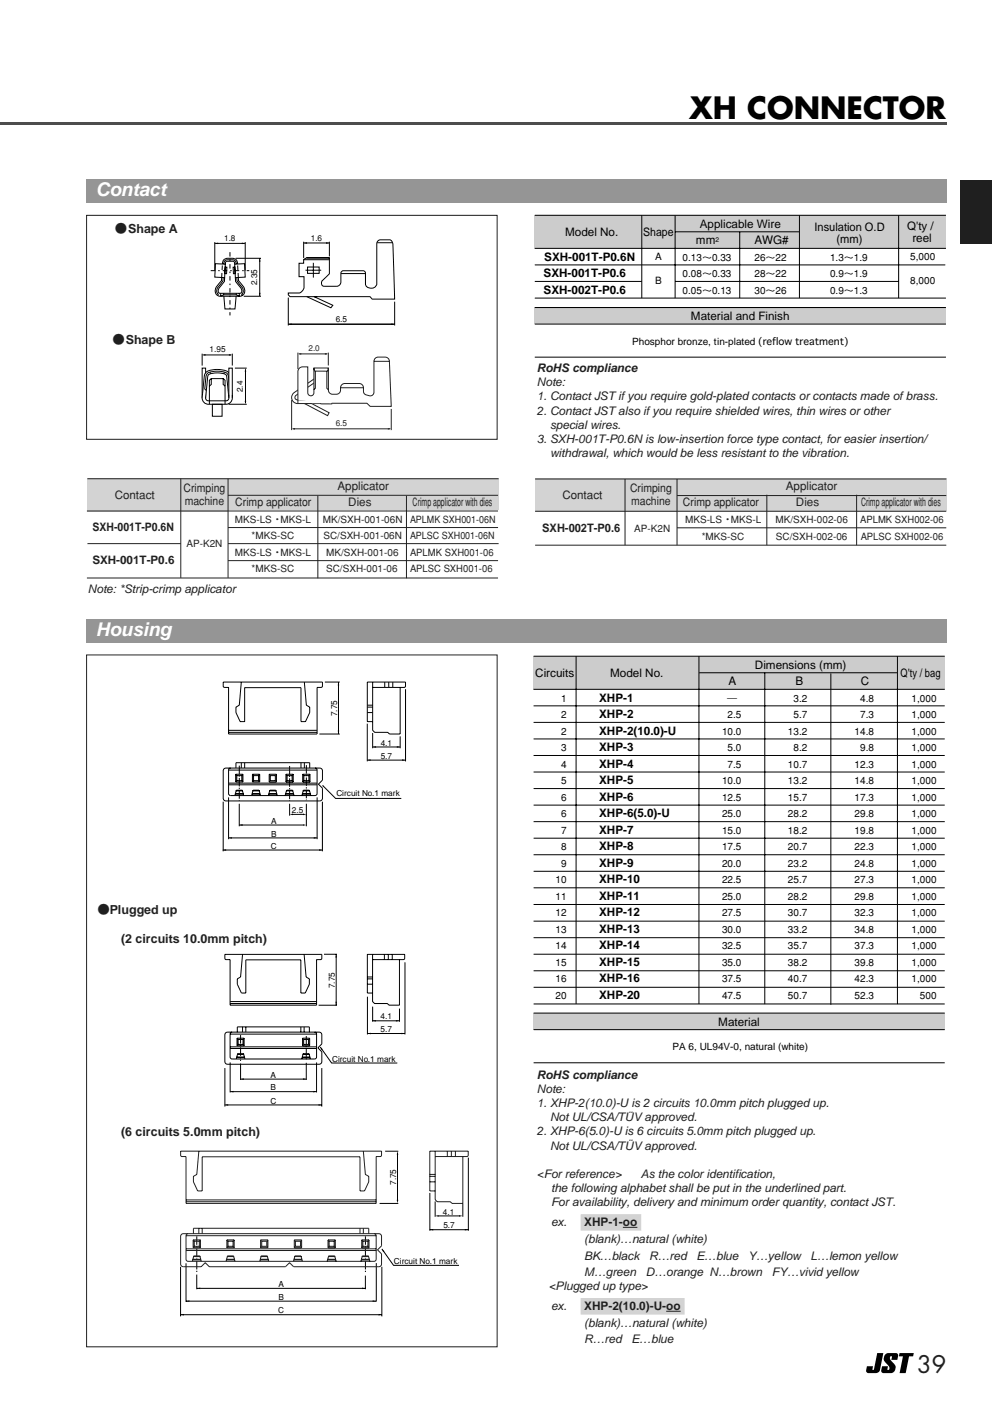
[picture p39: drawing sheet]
<svg xmlns="http://www.w3.org/2000/svg" width="210mm" height="297mm" viewBox="0 0 210 297" stroke-linecap="round" stroke-linejoin="round" font-family="sans-serif">
<defs><g id="words">
<text font-size="6.3" x="145.8" y="25.1">XH CONNECTOR</text>
<text font-size="5" fill="#231f20" x="194.1" y="290.5">39</text>
<g font-size="4" fill="#fff">
<text x="20.3" y="41.5">Contact</text>
<text x="20.3" y="134.5">Housing</text>
</g>
<g font-size="2.6" fill="#231f20">
<text x="24.3" y="49.4">●Shape A</text>
<text x="23.8" y="72.7">●Shape B</text>
<text x="20.6" y="193.4">●Plugged up</text>
<text x="25.6" y="199.6">(2 circuits 10.0mm pitch)</text>
<text x="25.6" y="240.3">(6 circuits 5.0mm pitch)</text>
</g>
<g font-size="2.5">
<text x="119.6" y="50">Model No.</text>
<text x="136.1" y="50">Shape</text>
<text x="147.3" y="51.7">mm</text>
<text x="148.1" y="48.2">Applicable Wire</text>
<text x="159.6" y="51.7">AWG#</text>
<text x="172.3" y="48.9">Insulation O.D</text>
<text x="177" y="51.3">(mm)</text>
<text x="191.9" y="48.7">Q'ty /</text>
<text x="193.1" y="51.2">reel</text>
<text x="115" y="58.7">SXH-001T-P0.6</text>
<text x="115.2" y="55.2">SXH-001T-P0.6N</text>
<text x="115" y="62.2">SXH-002T-P0.6</text>
<text x="146.2" y="67.8">Material and Finish</text>
<text x="113.3" y="143.3">Circuits</text>
<text x="129.1" y="143.3">Model No.</text>
<text x="159.7" y="141.5">Dimensions (mm)</text>
<text x="190.5" y="143.3">Q'ty / bag</text>
<text x="126.8" y="148.4">XHP-1</text>
<text x="154.1" y="145">A</text>
<text x="168.3" y="145">B</text>
<text x="182.2" y="145">C</text>
<text x="126.8" y="151.9">XHP-2</text>
<text x="126.8" y="155.4">XHP-2(10.0)-U</text>
<text x="126.8" y="158.9">XHP-3</text>
<text x="126.8" y="162.4">XHP-4</text>
<text x="126.8" y="165.9">XHP-5</text>
<text x="126.8" y="169.4">XHP-6</text>
<text x="126.8" y="172.9">XHP-6(5.0)-U</text>
<text x="126.8" y="176.4">XHP-7</text>
<text x="126.8" y="179.9">XHP-8</text>
<text x="126.8" y="183.4">XHP-9</text>
<text x="126.8" y="186.8">XHP-10</text>
<text x="126.8" y="190.3">XHP-11</text>
<text x="126.8" y="193.8">XHP-12</text>
<text x="126.8" y="197.3">XHP-13</text>
<text x="126.8" y="200.8">XHP-14</text>
<text x="126.8" y="204.3">XHP-15</text>
<text x="126.8" y="207.8">XHP-16</text>
<text x="126.8" y="211.3">XHP-20</text>
<text x="152" y="217">Material</text>
</g>
<g font-size="2.5" fill="#231f20">
<text x="113.6" y="78.7">RoHS compliance</text>
<text x="113.6" y="81.7">Note:</text>
<text x="113.6" y="84.7">1. Contact JST if you require gold-plated contacts or contacts made of brass.</text>
<text x="113.6" y="87.7">2. Contact JST also if you require shielded wires, thin wires or other</text>
<text x="113.6" y="93.7">3. SXH-001T-P0.6N is low-insertion force type contact, for easier insertion/</text>
<text x="116.4" y="90.7">special wires.</text>
<text x="116.4" y="96.7">withdrawal, which would be less resistant to the vibration.</text>
<text x="24.3" y="105.5">Contact</text>
<text x="38.8" y="104.1">Crimping</text>
<text x="39.1" y="106.9">machine</text>
<text x="49.8" y="107.1">Crimp applicator</text>
<text x="71.4" y="103.6">Applicator</text>
<text x="73.7" y="107.1">Dies</text>
<text x="87.3" y="107.1">Crimp applicator with dies</text>
<text x="119" y="105.5">Contact</text>
<text x="133.3" y="104.1">Crimping</text>
<text x="133.6" y="106.9">machine</text>
<text x="144.5" y="107.1">Crimp applicator</text>
<text x="166.3" y="103.6">Applicator</text>
<text x="168.4" y="107.1">Dies</text>
<text x="182.2" y="107.1">Crimp applicator with dies</text>
<text x="19.6" y="112.4">SXH-001T-P0.6N</text>
<text x="114.7" y="112.5">SXH-002T-P0.6</text>
<text x="19.6" y="119.4">SXH-001T-P0.6</text>
<text x="18.6" y="125.4">Note: *Strip-crimp applicator</text>
<text x="113.6" y="228.2">RoHS compliance</text>
<text x="113.6" y="231.2">Note:</text>
<text x="113.6" y="234.2">1. XHP-2(10.0)-U is 2 circuits 10.0mm pitch plugged up.</text>
<text x="116.4" y="237.2">Not UL/CSA/TU</text>
<text x="132.8" y="236.9">¨V approved.</text>
<text x="113.6" y="240.2">2. XHP-6(5.0)-U is 6 circuits 5.0mm pitch plugged up.</text>
<text x="116.4" y="243.2">Not UL/CSA/TU</text>
<text x="132.8" y="242.9">¨V approved.</text>
<text x="113.6" y="249.2">&lt;For reference&gt;</text>
<text x="135.6" y="249.2">As the color identification,</text>
<text x="116.6" y="252.2">the following alphabet shall be put in the underlined part.</text>
<text x="116.6" y="255.2">For availability, delivery and minimum order quantity, contact JST.</text>
<text x="116.6" y="259.5">ex.</text>
<text x="123.6" y="259.5">XHP-1-oo-</text>
<text x="123.6" y="263">(blank)…natural (white)</text>
<text x="123.6" y="266.5">BK…black</text>
<text x="123.6" y="270">M…green</text>
<text x="136.7" y="270">D…orange N…brown</text>
<text x="137.4" y="266.5">R…red</text>
<text x="147.4" y="266.5">E…blue</text>
<text x="158.3" y="266.5">Y…yellow</text>
<text x="163.3" y="270">FY…vivid yellow</text>
<text x="171.5" y="266.5">L…lemon yellow</text>
<text x="116.1" y="273">&lt;Plugged up type&gt;</text>
<text x="116.6" y="277.2">ex.</text>
<text x="123.6" y="277.2">XHP-2(10.0)-U-oo-</text>
<text x="123.6" y="280.7">(blank)…natural (white)</text>
<text x="123.6" y="284.2">R…red</text>
<text x="133.6" y="284.2">E…blue</text>
</g>
<g font-size="2.1">
<text x="138.6" y="55.1">A</text>
<text x="144.4" y="55.2">0.13～0.33</text>
<text x="144.4" y="58.7">0.08～0.33</text>
<text x="159.6" y="55.2">26～22</text>
<text x="159.6" y="58.7">28～22</text>
<text x="175.6" y="55.2">1.3～1.9</text>
<text x="175.6" y="58.7">0.9～1.9</text>
<text x="192.6" y="55.1">5,000</text>
<text x="138.6" y="60.2">B</text>
<text x="144.4" y="62.2">0.05～0.13</text>
<text x="159.6" y="62.2">30～26</text>
<text x="175.6" y="62.2">0.9～1.3</text>
<text x="192.6" y="60.2">8,000</text>
<text x="133.8" y="72.9">Phosphor bronze, tin-plated (reflow treatment)</text>
<text x="118.7" y="148.4">1</text>
<text x="153.9" y="148.4">―</text>
<text x="167.9" y="148.4">3.2</text>
<text x="182" y="148.4">4.8</text>
<text x="192.9" y="148.4">1,000</text>
<text x="118.7" y="155.4">2</text>
<text x="118.7" y="151.9">2</text>
<text x="152.8" y="155.4">10.0</text>
<text x="154" y="151.9">2.5</text>
<text x="166.7" y="155.4">13.2</text>
<text x="167.9" y="151.9">5.7</text>
<text x="180.8" y="155.4">14.8</text>
<text x="182" y="151.9">7.3</text>
<text x="192.9" y="151.9">1,000</text>
<text x="192.9" y="155.4">1,000</text>
<text x="118.7" y="158.9">3</text>
<text x="154" y="158.9">5.0</text>
<text x="167.9" y="158.9">8.2</text>
<text x="182" y="158.9">9.8</text>
<text x="192.9" y="158.9">1,000</text>
<text x="118.7" y="162.4">4</text>
<text x="118.7" y="165.9">5</text>
<text x="152.8" y="165.9">10.0</text>
<text x="154" y="162.4">7.5</text>
<text x="166.7" y="162.4">10.7</text>
<text x="166.7" y="165.9">13.2</text>
<text x="180.8" y="162.4">12.3</text>
<text x="180.8" y="165.9">14.8</text>
<text x="192.9" y="162.4">1,000</text>
<text x="192.9" y="165.9">1,000</text>
<text x="118.7" y="172.9">6</text>
<text x="118.7" y="169.4">6</text>
<text x="152.8" y="169.4">12.5</text>
<text x="152.8" y="172.9">25.0</text>
<text x="166.7" y="169.4">15.7</text>
<text x="166.7" y="172.9">28.2</text>
<text x="180.8" y="169.4">17.3</text>
<text x="180.8" y="172.9">29.8</text>
<text x="192.9" y="169.4">1,000</text>
<text x="192.9" y="172.9">1,000</text>
<text x="118.7" y="176.4">7</text>
<text x="118.7" y="179.9">8</text>
<text x="152.8" y="176.4">15.0</text>
<text x="152.8" y="179.9">17.5</text>
<text x="166.7" y="176.4">18.2</text>
<text x="166.7" y="179.9">20.7</text>
<text x="180.8" y="176.4">19.8</text>
<text x="180.8" y="179.9">22.3</text>
<text x="192.9" y="176.4">1,000</text>
<text x="192.9" y="179.9">1,000</text>
<text x="118.7" y="183.4">9</text>
<text x="152.8" y="183.4">20.0</text>
<text x="166.7" y="183.4">23.2</text>
<text x="180.8" y="183.4">24.8</text>
<text x="192.9" y="183.4">1,000</text>
<text x="117.6" y="186.8">10</text>
<text x="117.6" y="190.3">11</text>
<text x="152.8" y="186.8">22.5</text>
<text x="152.8" y="190.3">25.0</text>
<text x="166.7" y="186.8">25.7</text>
<text x="166.7" y="190.3">28.2</text>
<text x="180.8" y="186.8">27.3</text>
<text x="180.8" y="190.3">29.8</text>
<text x="192.9" y="186.8">1,000</text>
<text x="192.9" y="190.3">1,000</text>
<text x="117.6" y="193.8">12</text>
<text x="117.6" y="197.3">13</text>
<text x="152.8" y="193.8">27.5</text>
<text x="152.8" y="197.3">30.0</text>
<text x="166.7" y="193.8">30.7</text>
<text x="166.7" y="197.3">33.2</text>
<text x="180.8" y="193.8">32.3</text>
<text x="180.8" y="197.3">34.8</text>
<text x="192.9" y="193.8">1,000</text>
<text x="192.9" y="197.3">1,000</text>
<text x="117.6" y="200.8">14</text>
<text x="152.8" y="200.8">32.5</text>
<text x="166.7" y="200.8">35.7</text>
<text x="180.8" y="200.8">37.3</text>
<text x="192.9" y="200.8">1,000</text>
<text x="117.6" y="204.3">15</text>
<text x="117.6" y="207.8">16</text>
<text x="152.8" y="204.3">35.0</text>
<text x="152.8" y="207.8">37.5</text>
<text x="166.7" y="204.3">38.2</text>
<text x="166.7" y="207.8">40.7</text>
<text x="180.8" y="204.3">39.8</text>
<text x="180.8" y="207.8">42.3</text>
<text x="192.9" y="204.3">1,000</text>
<text x="192.9" y="207.8">1,000</text>
<text x="117.6" y="211.3">20</text>
<text x="152.8" y="211.3">47.5</text>
<text x="166.7" y="211.3">50.7</text>
<text x="180.8" y="211.3">52.3</text>
<text x="194.7" y="211.3">500</text>
<text x="142.3" y="222">PA 6, UL94V-0, natural (white)</text>
</g>
<g font-size="2.1" fill="#231f20">
<text x="49.7" y="110.6">MKS-LS・MKS-L</text>
<text x="68.3" y="110.6">MK/SXH-001-06N</text>
<text x="86.8" y="110.6">APLMK SXH001-06N</text>
<text x="134.2" y="112.5">AP-K2N</text>
<text x="145" y="110.7">MKS-LS・MKS-L</text>
<text x="164.1" y="110.7">MK/SXH-002-06</text>
<text x="182" y="110.7">APLMK SXH002-06</text>
<text x="39.4" y="115.8">AP-K2N</text>
<text x="49.7" y="117.6">MKS-LS・MKS-L</text>
<text x="53.2" y="114.1">*MKS-SC</text>
<text x="68.4" y="114.1">SC/SXH-001-06N</text>
<text x="69" y="117.6">MK/SXH-001-06</text>
<text x="86.8" y="114.1">APLSC SXH001-06N</text>
<text x="86.8" y="117.6">APLMK SXH001-06</text>
<text x="148.5" y="114.2">*MKS-SC</text>
<text x="164.2" y="114.2">SC/SXH-002-06</text>
<text x="182.1" y="114.2">APLSC SXH002-06</text>
<text x="53.2" y="121.1">*MKS-SC</text>
<text x="69" y="121.1">SC/SXH-001-06</text>
<text x="86.8" y="121.1">APLSC SXH001-06</text>
</g>
<g font-size="1.7">
<text x="47.4" y="51">1.8</text>
<text x="65.8" y="50.9">1.6</text>
<text x="54.4" y="60.3" transform="rotate(-90 54.4 60.3)">2.35</text>
<text x="71" y="68.1">6.5</text>
<text x="44.4" y="74.6">1.95</text>
<text x="51.4" y="83" transform="rotate(-90 51.4 83)">2.4</text>
<text x="71.4" y="151.6" transform="rotate(-90 71.4 151.6)">7.75</text>
<text x="80.5" y="160.5">5.7</text>
<text x="80.6" y="157.8">4.1</text>
<text x="61.8" y="172">2.5</text>
<text x="71.2" y="168.4">Circuit No.1 mark</text>
<text x="57.3" y="179.6">C</text>
<text x="57.4" y="174.3">A</text>
<text x="57.4" y="177">B</text>
<text x="70.9" y="209.1" transform="rotate(-90 70.9 209.1)">7.75</text>
<text x="80.5" y="215.7">4.1</text>
<text x="80.5" y="218.4">5.7</text>
<text x="70.3" y="224.6">Circuit No.1 mark</text>
<text x="57.2" y="233.5">C</text>
<text x="57.3" y="228">A</text>
<text x="57.3" y="230.7">B</text>
<text x="83.8" y="250.7" transform="rotate(-90 83.8 250.7)">7.75</text>
<text x="93.7" y="257">4.1</text>
<text x="93.8" y="259.9">5.7</text>
<text x="83.4" y="267.4">Circuit No.1 mark</text>
<text x="58.9" y="272.3">A</text>
<text x="58.9" y="275">B</text>
<text x="58.9" y="277.8">C</text>
</g>
<g font-size="1.7" fill="#231f20">
<text x="65.3" y="74.3">2.0</text>
<text x="71" y="90.2">6.5</text>
</g>
<text font-size="1.4" x="151.4" y="51.2">2</text>
</g></defs>
<path d="M122.9 258.6h12.8M122.9 276.4h22" fill="none" stroke="#d1d3d4" stroke-width="3.5" stroke-linecap="butt"/>
<path d="M131.8 259.7h3.1M141 277.4h3" fill="none" stroke="#231f20" stroke-width=".21"/>
<path d="M185.6 286.3h1.3l-.7 3.6a.9 .9 0 0 1-.9 .6h-1.6a.49 .49 0 0 1-.4-.6l.1-.8h1.3l-.1 .7h.3zM187.4 286.5l.6-.2h1.6a.49 .49 0 0 1 .4 .6l-.1 .8h-1.3l.1-.7a.48 .48 0 0 0-.5 .4 .48 .48 0 0 0 .4 .5 1.54 1.54 0 0 1 .5 2.4l-.6 .2h-1.5a.49 .49 0 0 1-.5-.6l.1-.8h1.3l-.1 .7a.48 .48 0 0 0 .5-.4 .48 .48 0 0 0-.4-.5 1.54 1.54 0 0 1-.5-2.4zM190.3 286.3h3l-.1 .7h-.8l-.8 3.5h-1.3l.8-3.5h-.9z" fill="#000"/>
<path d="M.3 0h209.6v37h-209.6z" fill="#fff"/>
<path d="M.2 25.9h200v.5h-200z" fill="#4d4d4d"/>
<path d="M18.3 45.6h86.9v47.3h-86.9z" fill="#fff"/>
<g fill="none" stroke="#000" stroke-width=".21">
<path d="M45.4 51.2v6.1M45.4 51.5h6.5M45.6 55.8l2.1 .1-.2 2.8-2.1-.1zM46.9 58.7a2.18 2.18 0 0 1-.9 1.7 1.26 1.26 0 0 0-.4 1.5 1.26 1.26 0 0 0 1.4 .8h3.4a1.26 1.26 0 0 0 1.4-.8 1.26 1.26 0 0 0-.5-1.5 2.18 2.18 0 0 1-.9-1.7M47.1 55.9a1.19 1.19 0 0 1 1.6-1.3 1.22 1.22 0 0 1 1.6 1.3M47.1 55.7l.3 .1a.69 .69 0 0 1 .7-.8h.6a1.09 1.09 0 0 1 1.2 .3v.5l.4-.1M47.2 58.7a2.19 2.19 0 0 1-1 2l-.3 .8 .3 .8-.1 .2M47.5 58.7v.4a2.64 2.64 0 0 1-1.1 1.8 .71 .71 0 0 0 .2 1.2h3.2a1.11 1.11 0 0 0 1.4-.4 2.98 2.98 0 0 0-1.2-2l-.2-.2v-.8M47.6 56.5h.4l-.1 1.4h-.3zM47.7 55.9v-.2a.76 .76 0 0 1 1.1-.4h.3a.49 .49 0 0 1 .6 .6M49.3 56.5h.4l.1 1.4h-.4zM49.7 55.9l2-.1 .2 2.8-2.1 .1z"/>
<path d="M49.8 54.6h5.4M50.1 58.7a2.19 2.19 0 0 0 1 2l.4 .8-.3 .8 .1 .2M51.9 51.2v6.1M55 54.6v8M63.3 55.7h1v-.8l.6-.3h4.8v3.3l-1.1 1.2a.8 .8 0 0 0-.5 .9 .8 .8 0 0 0 .9 .6h2a1.02 1.02 0 0 0 1.1-1.3v-1.2a.63 .63 0 0 1 .8-.8h4a.67 .67 0 0 1 .4 .9v1.5a1.21 1.21 0 0 0 1.2 1.3 1.21 1.21 0 0 0 1.2-1.4v-6.9a1.84 1.84 0 0 1 .5-1.9l1.5-.1a1.08 1.08 0 0 1 1.2 .3 1.08 1.08 0 0 1 .3 1.1l.3 11.2h-4.7l-.5-.5h-11.9l4 1.8-.4 .5-5.1-2.3h-3.5l-.4-.4v-.4h2.3l.5-.3a1.81 1.81 0 0 0 .5-1.9v-1.3h-1zM64.3 51.1v3.5M64.3 51.4h5.4M64.3 54.9h5.4M64.6 57.2h3.4M64.9 54.6h4.8M65.1 56.5h2.4v1.3h-2.4zM66.3 55.6v3.1"/>
<path d="M69.7 51.1v3.1M72.2 57.9h5.1M79.8 51.4h3.3M46.7 62.1v.6l.6-.3M47.3 62.1v.3h2.7v-.3M47.4 62.7l.2 2.7h2.1l.3-2.7M50.6 62.1v.6l-.6-.3M51.6 62.7h3.6M61 63v5.9M61 68.6h22.5M64.9 62.8h2.2M83.5 63.8v5.1"/>
<path d="M47.2 144.3h21v1l-.3 .1h-.8v9.9h-18.7v-9.9h-.9l-.2-.1zM48.4 154.9h18.7M48.4 154.5h18.7M51.1 144.3l-.5 4.9-.7 .4v1.2l.9 1.9h1v-7.2h11.9v7.2h.9l.9-1.9v-1.2l-.7-.4-.4-4.9M67.6 155.3h4.3M68.7 144.3h3.2M71.6 144.3v11M77.7 153.1v8M77.7 149.2h1.2M77.7 149.6h1.2M77.7 150.8h1.2M78.9 155.1v3.2"/>
<path d="M78.9 158h5.8M78.9 145.4h6.6l.3-.3v-.8h-8.1v8.4h1.2M78.9 144.3v10.2l.4 .4h2.7l.4 .4h2.3v-9.9M81.4 144.3v1.1M82.3 144.3v1.1M83.1 144.3v1.1M84.7 155.8v2.5M85.8 145.8v15.3M47.1 179.8h21.1M47.2 169.6v10.5M47.3 162.8l.5-.3 20.1 .1 .3 .5v2l-.8 .8 .8 .9v2.4l-.5 .3-20.2-.1-.3-.5zM48.4 168.7v8.8"/>
<path d="M48.4 177.3h18.7M48.4 162.9v5l.2 .4h.2h18.1l.2-.4v-5M48.4 166h18.7M48.4 165.7h18.7M48.4 162.9h18.7M48.8 162.5l-.4 .2v.2M49.8 168h1.7M49.8 167.9h1.7M49.9 165.4h1.5M49.9 163.8h1.5M49.9 163.8l.2 .3M49.9 163.8v1.6"/>
<path d="M49.9 162.5v-1.1h15.6v1.1M50 167.3h1.3M50 167.2h1.3M50 167.2v.1M50 167.2l-.3 1.1M50.1 165.2h1.1M50.1 164.1h1.1M50.1 165.2l-.2 .2M50.1 164.1v1.1M50.6 170v4.8M50.6 174.5h13.6M51.1 161.4v1.1"/>
<path d="M51.2 165.2l.2 .2M51.2 164.1v1.1M51.3 167.2v.1M51.3 167.2l.3 1.1M51.4 163.8l-.2 .3M51.4 163.8v1.6M51.8 161.4v1.1M53.3 168h1.7M53.4 167.9h1.6M53.4 163.8l.3 .3M53.4 163.8v1.6M53.4 165.4h1.6"/>
<path d="M53.4 163.8h1.6M53.5 167.3h1.4M53.5 167.2v.1M53.5 167.2l-.3 1.1M53.5 167.2h1.3M53.7 165.2l-.3 .2M53.7 164.1v1.1M53.7 165.2h1M53.7 164.1h1M54.7 165.2l.3 .2M54.7 164.1v1.1M54.8 167.2v.1"/>
<path d="M54.8 167.2l.3 1.1M55 163.8v1.6M55 163.8l-.3 .3M56.9 168h1.7M56.9 167.9h1.7M57 165.4h1.5M57 163.8h1.5M57 163.8l.2 .3M57 163.8v1.6M57.1 167.2v.1h1.3M57.1 167.2h1.3M57.1 167.2l-.3 1.1"/>
<path d="M57.2 165.2h1.1M57.2 164.1h1.1M57.2 165.2l-.2 .2M57.2 164.1v1.1M58.3 165.2l.2 .2M58.3 164.1v1.1M58.4 167.2v.1M58.4 167.2l.3 1.1M58.5 163.8l-.2 .3M58.5 163.8v1.6M60.4 168h1.7M60.4 167.9h1.7"/>
<path d="M60.5 165.4h1.5M60.5 163.8h1.5M60.5 163.8l.2 .3M60.5 163.8v1.6M60.6 167.2v.1h1.4M60.6 167.2h1.3M60.6 167.2l-.3 1.1M60.7 165.2h1.1M60.7 164.1h1.1M60.7 165.2l-.2 .2M60.7 164.1v1.1M61.3 170v2.6"/>
<path d="M61.8 165.2l.2 .2M61.8 164.1v1.1M61.8 172.3h2.4M61.9 167.2v.1M61.9 167.2l.3 1.1M62 163.8l-.2 .3M62 163.8v1.6M63.7 161.4v1.1M64 168h1.7M64 167.9h1.7M64.1 165.4h1.5M64.1 163.8h1.5"/>
<path d="M64.1 163.8l.2 .3M64.1 163.8v1.6M64.2 167.2l-.1 .1h1.4M64.2 167.2h1.3M64.2 167.2l-.3 1.1M64.3 164.1v1.1M64.3 165.2h1.1M64.3 164.1h1.1M64.3 165.2l-.2 .2M64.4 161.4v1.1M64.8 170v4.8M65.4 165.2l.2 .2"/>
<path d="M65.4 164.1v1.1M65.5 167.2v.1M65.5 167.2l.3 1.1M65.6 163.8l-.2 .3M65.6 163.8v1.6M66.7 162.5l.2 .1 .2 .3M67.1 168.7v8.8M68.2 169.6v10.5M68.3 166.2l2.7 2.7h13.9M77.7 160.8h8.1"/>
</g>
<path d="M44.6 57.3h8.1M48.7 53.3v13.4" fill="none" stroke="#000" stroke-width=".21" stroke-dasharray="1 .6 .3 .6" stroke-linecap="butt"/>
<path d="M46.9 58.7l.2-2.8M50.4 58.7l-.1-2.8" fill="none" stroke="#000" stroke-width=".21" stroke-dasharray="1 .6" stroke-linecap="butt"/>
<g fill="#000">
<path d="M45.4 51.5l.8-.2v.4zM51.2 51.3l.7 .2-.7 .2zM55 54.6l.1 .8h-.3zM64.3 51.4l.7-.2v.4zM69 51.2l.7 .2-.7 .2zM54.8 62h.3l-.1 .7zM61 68.6l.7-.2v.4zM82.8 68.4l.7 .2-.7 .2zM71.6 144.3l.2 .7h-.3zM71.5 154.6h.3l-.2 .7zM78.9 158l.7-.1v.3zM84 157.9l.7 .1-.7 .2z"/>
<path d="M48.4 177.3l.7-.2v.3zM50.6 174.5l.7-.1v.3zM61.3 172.3l.7-.2v.4zM64.1 172.1l.7 .2-.7 .2zM64.1 174.4l.7 .1-.7 .2zM66.4 177.1l.7 .2-.7 .1zM67.5 179.7l.7 .1-.7 .2zM68.1 166l.4 .3-.1 .1zM77.7 160.8l.7-.2v.4zM85.1 160.7l.7 .1-.7 .2zM47.1 179.8l.7-.1v.3z"/>
</g>
<path d="M18.3 45.6h86.9v47.3h-86.9zM18.3 138.6h86.9v146.3h-86.9z" fill="none" stroke="#231f20" stroke-width=".21"/>
<path d="M50.6 162v7.4M61.3 162.1v7.4M64.8 161.9v7.4" fill="none" stroke="#000" stroke-width=".21" stroke-dasharray="1.8 .3 .3 .3" stroke-linecap="butt"/>
<path d="M112.8 45h88v33.5h-88z" fill="#fff"/>
<g fill="#ccc">
<path d="M113.2 45.5h87v7h-87z"/>
<path d="M113.2 65.1h87v3.5h-87z"/>
</g>
<g fill="none" stroke="#000" stroke-width=".21">
<path d="M113.2 45.5h87M113.2 59.5h22.6M113.2 52.5h87M113.2 56h86.8M135.8 45.5v17.6M142.9 59.5h47.2M142.9 45.5v17.6M142.9 49h26.3M156.5 49.1v14M169.2 45.5v17.6M190.1 45.5v17.6M113.2 65.1h87"/>
<path d="M113.2 75.6h87M113.2 68.6h87M113.2 63.1h87"/>
</g>
<path d="M82.1 90.6l.7 .1-.7 .2z" fill="#231f20"/>
<path d="M61.7 84.6v6.4M82.8 86.5v4.5" fill="none" stroke="#231f20" stroke-width=".21"/>
<path d="M61.7 90.7l.7-.1v.3z" fill="#231f20"/>
<path d="M62 90.7h20.5M64.5 84.7v.7h5.7v-.6" fill="none" stroke="#231f20" stroke-width=".21"/>
<path d="M62 83.3l4.7-3.3a1.28 1.28 0 0 1 1.7 .7l1.1 2.6-.6 .3-1.2-2.6-.5-.4-4.7 3.2a.52 .52 0 0 0 0 .5 .52 .52 0 0 0 .5 .3l1.6 .1 5 2.6-.3 .6-3.3-1.7a4.9 4.9 0 0 0-3.4-.9 1.27 1.27 0 0 1-.6-2z" fill="#fff"/>
<path d="M62 83.3l4.7-3.3a1.28 1.28 0 0 1 1.7 .7l1.1 2.6-.6 .3-1.2-2.6-.5-.4-4.7 3.2a.52 .52 0 0 0 0 .5 .52 .52 0 0 0 .5 .3l1.6 .1 5 2.6-.3 .6-3.3-1.7a4.9 4.9 0 0 0-3.4-.9 1.27 1.27 0 0 1-.6-2z" fill="none" stroke="#231f20" stroke-width=".21"/>
<path d="M63.3 77.9l.7-.3h1.1v5.5a.65 .65 0 0 0 .7 .6 .65 .65 0 0 0 .6-.6v-5.2h3.1v4.6a.87 .87 0 0 0 .9 .9h.8a1 1 0 0 0 .9-1.4 .9 .9 0 0 1 .9-.9h3a.9 .9 0 0 1 .9 .9v.8a.77 .77 0 0 0 .6 .7l.9 .3a.77 .77 0 0 0 .7-.8v-6.6a.89 .89 0 0 1 .9-.8h1.5a.89 .89 0 0 1 .9 .8l.4 9.6h-4.5l-.7-.7h-7.4l-7.2-.6v-6.1z" fill="#fff"/>
<path d="M66.4 77.9l.3 .6h2.5l.3-.6M66.7 78.5v3.7l-.3 .2M69.2 78.5v3.7l.3 .3M79.1 76.4h3.3M63 84.7v-6.1a1.01 1.01 0 0 1 1-1h1.1v5.5a.65 .65 0 0 0 .7 .6 .65 .65 0 0 0 .6-.6v-5.2h3.1v4.6a.87 .87 0 0 0 .9 .9h.8a1 1 0 0 0 .9-1.4 .9 .9 0 0 1 .9-.9h3a.9 .9 0 0 1 .9 .9v.8a.77 .77 0 0 0 .6 .7l.9 .3a.77 .77 0 0 0 .7-.8v-6.6a.89 .89 0 0 1 .9-.8h1.5a.89 .89 0 0 1 .9 .8l.4 9.6h-4.5l-.7-.7h-7.4M72.1 82h4.7" fill="none" stroke="#231f20" stroke-width=".21"/>
<g fill="#fff">
<path d="M70.9 88.8h2.7v1.6h-2.7z"/>
<path d="M63.9 72.9h4.7v1.6h-4.7z"/>
</g>
<path d="M63 74.9l.7-.2v.3z" fill="#231f20"/>
<path d="M63 74.6v3.5M69.5 74.6v2.7" fill="none" stroke="#231f20" stroke-width=".21"/>
<path d="M68.8 74.7l.7 .2-.7 .1z" fill="#231f20"/>
<path d="M63.3 74.9h5.9" fill="none" stroke="#231f20" stroke-width=".21"/>
<path d="M64.5 84.7h2.7l.5 .6h-3.2z" fill="#fff"/>
<path d="M63 84.6v.8M64.4 85.4h1.5" fill="none" stroke="#231f20" stroke-width=".21"/>
<path d="M23.5 70.3h16v4.9h-16z" fill="#fff"/>
<g fill="#ccc">
<path d="M112.9 138.8h87v7h-87z"/>
<path d="M112.9 214.3h87v3.5h-87z"/>
</g>
<g fill="none" stroke="#000" stroke-width=".21">
<path d="M112.9 138.8h87M121.9 138.8v73.6M147.9 138.8v73.6M189.9 138.8v73.6M112.9 145.8h87M112.9 149.3h87M112.9 152.8h87M112.9 156.3h87M112.9 159.8h87M148 142.3h41.8M161.8 142.3v70.1M175.8 142.5v70.1"/>
<path d="M112.9 163.3h87M112.9 166.8h87M112.9 170.3h87M112.9 173.8h87M112.9 177.3h87M112.9 184.3h87M112.9 180.8h87M112.9 187.8h87M112.9 191.4h87M112.9 194.9h87M112.9 198.4h87M112.9 214.3h87"/>
<path d="M112.9 217.8h87M112.9 212.4h87M112.9 201.9h87M112.9 205.4h87M112.9 208.9h87M112.9 224.9h87"/>
</g>
<g fill="#d1d3d4">
<path d="M18.5 101.2h87v7h-87z"/>
<path d="M48.3 101.2h57.2v3.5h-57.2z"/>
</g>
<g fill="#fff">
<path d="M48.3 108h19v3.5h-19z"/>
<path d="M48.3 111.5h19v3.5h-19z"/>
<path d="M67.3 108h19v3.5h-19z"/>
<path d="M67.3 111.5h19v3.5h-19z"/>
<path d="M48.3 115h19v3.5h-19z"/>
<path d="M48.3 118.5h19v3.5h-19z"/>
<path d="M67.3 115h19v3.5h-19z"/>
<path d="M67.3 118.5h19v3.5h-19z"/>
<path d="M86.3 108h19.3v3.5h-19.3z"/>
<path d="M86.3 111.5h19.4v3.5h-19.4z"/>
<path d="M86.3 115h20v3.5h-20z"/>
<path d="M86.3 118.5h20v3.5h-20z"/>
</g>
<path d="M18.4 108.1h87M18.5 101.3h87M18.5 115h19.8M38.3 101.3v21M48.3 111.6h57.1M48.3 118.6h57.1M48.3 115h57.2M48.3 101.3v21M48.3 104.8h57.1M67.3 104.9v17.4M86 104.9v17.4M18.4 122.3h87" fill="none" stroke="#231f20" stroke-width=".21"/>
<g fill="#d1d3d4">
<path d="M113.2 101.2h87v7h-87z"/>
<path d="M143.3 101.2h56.9v3.5h-56.9z"/>
</g>
<g fill="#fff">
<path d="M143.3 108.2h19v3.5h-19z"/>
<path d="M143.3 111.7h19v3.5h-19z"/>
<path d="M162.3 108.2h19v3.5h-19z"/>
<path d="M162.3 111.7h19v3.5h-19z"/>
<path d="M181.3 108.2h19v3.5h-19z"/>
<path d="M181.3 111.7h19v3.5h-19z"/>
</g>
<g fill="none" stroke="#231f20" stroke-width=".21">
<path d="M113.2 108.2h87M113.2 115.3h87M113.2 101.3h87M132.3 101.3v14M143.3 111.7h56.9M143.3 104.8h56.9M143.3 101.3v14M162.3 104.7v10.6M181.3 104.7v10.6M38.2 243.5h42.5v.9l-.1 .2-1 .1v9.9h-40.2v-9.9l-1-.1-.2-.2zM39.4 253.9h40.2M39.4 254.2h40.2"/>
<path d="M42.1 243.5l-.5 5-.7 .4v1.1l.9 2h1v-7.3h33.4v7.3h.9l.9-2v-1.1l-.7-.4-.4-5M42.1 259.9v1.1M42.8 259.9v1.1M76.2 259.9v1.1M76.9 259.9v1.1M90.9 248.5h1.2M90.9 248.9h1.2M90.9 250h1.2M92.1 244.7h6.7l.3-.3v-.9h-8.2v8.5h1.2M92.1 243.5v10.3l.4 .4h2.8l.4 .4h2.2v-9.9M94.7 243.5v1.2M95.5 243.5v1.2"/>
<path d="M96.4 243.5v1.2M38.5 261.1l41.7-.1 .3 .1 .2 .5v2l-.8 .8 .8 .9v2.1l-.2 .5-.3 .1h-18.1l-.8-.9-.9 .9h-16.1l-.9-.9-.8 .9h-3.8l-.3-.1-.3-.5v-5.8zM39.4 261.4v5v.2l.4 .3h39.4l.3-.3 .1-.2v-5M39.4 264.6h40.2M39.4 264.2h40.2M39.4 261.4h40.2M39.8 261l-.2 .1-.2 .3M40.8 266.6h1.7M40.8 266.4h1.7M40.9 264h1.5M40.9 262.3h1.5M40.9 262.3l.2 .3"/>
<path d="M40.9 262.3v1.7M40.9 261v-1.1h37.1v1.1M41 265.9h1.3M41 265.7h1.3M41 265.7v.2M41 265.7l-.3 1.2M41.1 263.7h1.1M41.1 262.6h1.1M41.1 263.7l-.2 .3M41.1 262.6v1.1M42.2 263.7l.2 .3M42.2 262.6v1.1"/>
<path d="M42.3 265.7v.2M42.3 265.7l.3 1.2M42.4 262.3l-.2 .3M42.4 262.3v1.7M47.9 266.6h1.7M47.9 266.4h1.7M48 262.3l.2 .3M48 262.3v1.7M48 264h1.6M48 262.3h1.6M48.1 265.9h1.4M48.1 265.7v.2"/>
<path d="M48.1 265.7l-.3 1.2M48.1 265.7h1.3M48.2 263.7l-.2 .3M48.2 262.6v1.1M48.2 263.7h1.1M48.2 262.6h1.1M49.3 263.7l.3 .3M49.3 262.6v1.1M49.4 265.7v.2M49.4 265.7l.3 1.2M49.6 262.3l-.3 .3M49.6 262.3v1.7"/>
<path d="M55 266.6h1.8M55.1 266.4h1.6M55.1 264h1.6M55.1 262.3h1.6M55.1 262.3l.3 .3M55.1 262.3v1.7M55.2 265.9h1.4M55.3 265.7h1.3M55.3 265.7v.2M55.3 265.7l-.3 1.2M55.4 263.7h1M55.4 262.6h1"/>
<path d="M55.4 263.7l-.3 .3M55.4 262.6v1.1M56.4 263.7l.3 .3M56.4 262.6v1.1M56.6 265.7v.2M56.6 265.7l.3 1.2M56.7 262.3l-.3 .3M56.7 262.3v1.7M62.2 266.6h1.7M62.2 266.4h1.7M62.3 264h1.5M62.3 262.3h1.5"/>
<path d="M62.3 262.3l.2 .3M62.3 262.3v1.7M62.4 265.9h1.3M62.4 265.7h1.3M62.4 265.7v.2M62.4 265.7l-.3 1.2M62.5 263.7h1.1M62.5 262.6h1.1M62.5 263.7l-.2 .3M62.5 262.6v1.1M63.6 263.7l.2 .3M63.6 262.6v1.1"/>
<path d="M63.7 265.7v.2M63.7 265.7l.3 1.2M63.8 262.3l-.2 .3M63.8 262.3v1.7M69.3 266.6h1.7M69.3 266.4h1.7M69.4 264h1.6M69.4 262.3h1.6M69.4 262.3l.2 .3M69.4 262.3v1.7M69.5 265.9h1.4M69.5 265.7h1.3"/>
<path d="M69.5 265.7v.2M69.5 265.7l-.3 1.2M69.6 263.7h1.1M69.6 262.6h1.1M69.6 263.7l-.2 .3M69.6 262.6v1.1M70.7 263.7l.3 .3M70.7 262.6v1.1M70.8 265.7v.2M70.8 265.7l.3 1.2M71 262.3l-.3 .3M71 262.3v1.7"/>
<path d="M76.4 266.6h1.8M76.5 266.4h1.6M76.5 264h1.6M76.5 262.3h1.6M76.5 262.3l.3 .3M76.5 262.3v1.7M76.7 265.7l-.1 .2h1.4v-.2M76.7 265.7h1.3M76.7 265.7l-.3 1.2M76.8 263.7h1M76.8 262.6h1M76.8 263.7l-.3 .3"/>
<path d="M76.8 262.6v1.1M77.8 263.7l.3 .3M77.8 262.6v1.1M78 265.7l.3 1.2M78.1 262.3l-.3 .3M78.1 262.3v1.7M79.2 261l.2 .1 .2 .3"/>
</g>
<g fill="none" stroke="#000" stroke-width=".21">
<path d="M47.6 201.9h20.5l-.1 1.1h-1v9.7h-18.3v-9.7h-1zM47.9 218.4h19.9l.3 .5v2l-.8 .8 .8 .8-.1 2.4-.5 .3-19.6-.1-.3-.5v-5.7zM48.7 218.8v4.8l.2 .4h.2h17.7l.2-.4v-4.8M48.7 212.3h18.3M48.7 211.9h18.3M48.7 218.8h18.3M49.1 218.4l-.4 .2v.2M50.2 219.6l.2 .3M50.2 219.6v1.6M50.2 219.6h1.5M50.2 218.4v-1.1h15.3v1.1M50.4 219.9v1.1"/>
<path d="M50.4 219.9h1M51.3 201.9l-.4 4.8-.7 .4v1.1l.9 1.9h.9v-7h11.7v7h.9l.9-1.9v-1.1l-.7-.4-.4-4.8M51.3 217.3v1.1M51.4 219.9v1.1M51.7 219.6l-.3 .3M51.7 219.6v1.6M52 217.3v1.1M63.7 217.3v1.1M64 219.6h1.5M64 219.6l.2 .3M64 219.6v1.6M64.2 219.9h1.1"/>
<path d="M64.2 219.9v1.1M64.4 217.3v1.1M65.3 219.9v1.1M65.5 219.6l-.2 .3M65.5 219.6v1.6M66.6 218.4l.3 .2 .1 .2M67.4 212.7h3.9M68.6 201.9h2.7M71.1 201.9v10.8M77.7 206.7h1.1M77.7 207.1h1.1M77.7 208.2h1.1"/>
<path d="M77.7 210.9v8M77.7 218.7h8M78.8 203h6.6l.2-.3v-.8h-7.9v8.2h1.1M78.8 201.9v10l.5 .4h2.7l.3 .4h2.2v-9.7M78.8 213v3.1M78.8 216h5.7M81.3 201.9v1.1M82.2 201.9v1.1M83 201.9v1.1M84.5 213.4v2.7M85.7 203.6v15.3M47.6 226v8.1"/>
<path d="M47.6 233.8h20.5M48.7 221.8h18.3M48.7 221.5h18.3M48.7 224.8v6.3M48.7 231h18.3M50.1 223.8h1.7M50.1 223.6h1.6M50.2 221.2h1.5M50.2 223.1h1.4M50.3 222.9v.2M50.3 222.9l-.3 1.1M50.3 222.9h1.2"/>
<path d="M50.4 221l-.2 .2M50.4 221h1M50.9 225v3.5M50.9 228.3h13.9M51.4 221l.3 .2M51.5 222.9v.2M51.5 222.9l.3 1.1M63.9 223.8h1.7M64 223.6h1.6M64 221.2h1.5M64.1 223.1h1.3M64.1 222.9h1.3"/>
<path d="M64.1 222.9v.2M64.1 222.9l-.3 1.1M64.2 221h1.1M64.2 221l-.2 .2M64.8 224.8v3.7M65.3 221l.2 .2M65.4 222.9v.2M65.4 222.9l.3 1.1M67 224.8v6.3M67.8 221.5l2.4 3.4h13.9M68.1 226v8.1M80.3 254.6h4"/>
<path d="M81.5 243.6h2.8M84.1 244.1v9.9M91 252.4v8M92.1 254.2v3.2M92.7 257.2h4.6M97.9 254.6v2.8M99.1 244.9v15.5M38.2 268v10.5M38.2 278.1h42.6M39.4 267.3v8.1M39.4 275.3h40.2M41.6 269.7v3.1"/>
<path d="M41.7 272.6h35.6M77.3 269.9v2.9M79.6 267.2v8.2M80.8 268v10.5M80.8 264.2l2.5 3.5h13.8M91 260.2h8.1"/>
</g>
<g fill="#000">
<path d="M71.1 201.9l.2 .7h-.3zM71 211.9h.3l-.2 .7zM77.7 218.7l.7-.2v.3zM78.8 216l.7-.2v.3zM83.8 215.8l.7 .2-.7 .1zM85 218.5l.7 .2-.7 .1zM47.6 233.8l.7-.2v.3zM48.7 231l.7-.2v.3zM50.9 228.3l.7-.2v.4zM64.1 228.1l.7 .2-.7 .2zM66.3 230.8l.7 .2-.7 .1zM67.4 233.6l.7 .2-.7 .1z"/>
<path d="M67.8 221.5l.5 .5-.3 .2zM84.1 243.6l.2 .7h-.4zM83.9 253.9h.4l-.2 .7zM92.1 257.2l.7-.1v.3zM97.2 257.1l.7 .1-.7 .2zM38.2 278.1l.7-.1v.3zM39.4 275.3l.7-.2v.3zM41.7 272.6l.7-.2v.3zM76.6 272.4l.7 .2-.7 .1zM78.8 275.1l.8 .2-.8 .1zM80.1 278l.7 .1-.7 .2zM80.8 264.2l.6 .5-.3 .2z"/>
<path d="M91 260.2l.7-.2v.3zM98.4 260l.7 .2-.7 .1z"/>
</g>
<path d="M50.9 219v5.5M64.8 219.2v5.1M41.6 261.6v7.7M77.3 261.6v7.7" fill="none" stroke="#000" stroke-width=".21" stroke-dasharray="1.8 .3 .3 .3" stroke-linecap="butt"/>
<path d="M0 0h.3v37h-.3z" fill="#fff"/>
<path d="M0 25.9h.3v.5h-.3z" fill="#4d4d4d"/>
<g fill="#939598">
<path d="M18.3 38h182v5h-182z"/>
<path d="M18.3 131h182v5h-182z"/>
</g>
<path d="M42.8 75.1l.7-.2v.4zM48.4 74.9l.8 .2-.8 .2z" fill="#000"/>
<path d="M42.8 74.8v2.5M43 75.1h5.9M49.2 74.8v2.5" fill="none" stroke="#000" stroke-width=".21"/>
<path d="M42.8 73.1h6.3v1.6h-6.3z" fill="#fff"/>
<path d="M42.8 84.3v-6.4h.7v6.4" fill="none" stroke="#000" stroke-width=".21"/>
<path d="M43.7 78.7a5.3 5.3 0 0 1 4.5 0l.5 .9 .5 4.5a1.32 1.32 0 0 1-1.4 1.4h-3.7a1.32 1.32 0 0 1-1.3-1.4l.4-4.5zM44.1 79.3l-.1 .4-.5 4.5a.59 .59 0 0 0 .6 .6h3.7a.66 .66 0 0 0 .6-.9l-.4-4.2a.87 .87 0 0 0-1.1-.7l-1.4-.1z" fill="#fff" stroke="#000" stroke-width=".21"/>
<path d="M48.3 82.6l.3-.3-.3-2.6a1.3 1.3 0 0 0-1.5-1.1 4.1 4.1 0 0 0-3 .5l-.2 .6-.3 2.6 .4 .3" fill="none" stroke="#000" stroke-width=".21"/>
<path d="M48.4 77.9h.8v6.2h-.8z" fill="#fff" stroke="#000" stroke-width=".21"/>
<path d="M49.7 77.9h2.5M51.9 78.2v7.1M44.3 85.5v-5.1l.4-.3h2.5l.4 .3v5.1M44.7 80.1v1.2l-.4 .4M44.9 85.5h2.1v2.6h-2.1zM47.2 80.1v1.2l.4 .4M48.4 85.5h3.8" fill="none" stroke="#000" stroke-width=".21"/>
<path d="M51.9 77.9l.2 .7h-.3zM51.8 84.8h.3l-.2 .7z" fill="#000"/>
<path d="M50 79.3h1.6v4.8h-1.6z" fill="#fff"/>
<g fill="#fff" stroke="#000" stroke-width=".21">
<path d="M48.4 83.5v.7z"/>
<path d="M49.2 83.6v.6z"/>
<path d="M44.5 78.8v.3z"/>
<path d="M47.5 78.8l-.1 .3z"/>
</g>
<path d="M203.3 38h6.6v13.5h-6.6z" fill="#231f20"/>
<use href="#words"/>
</svg>
